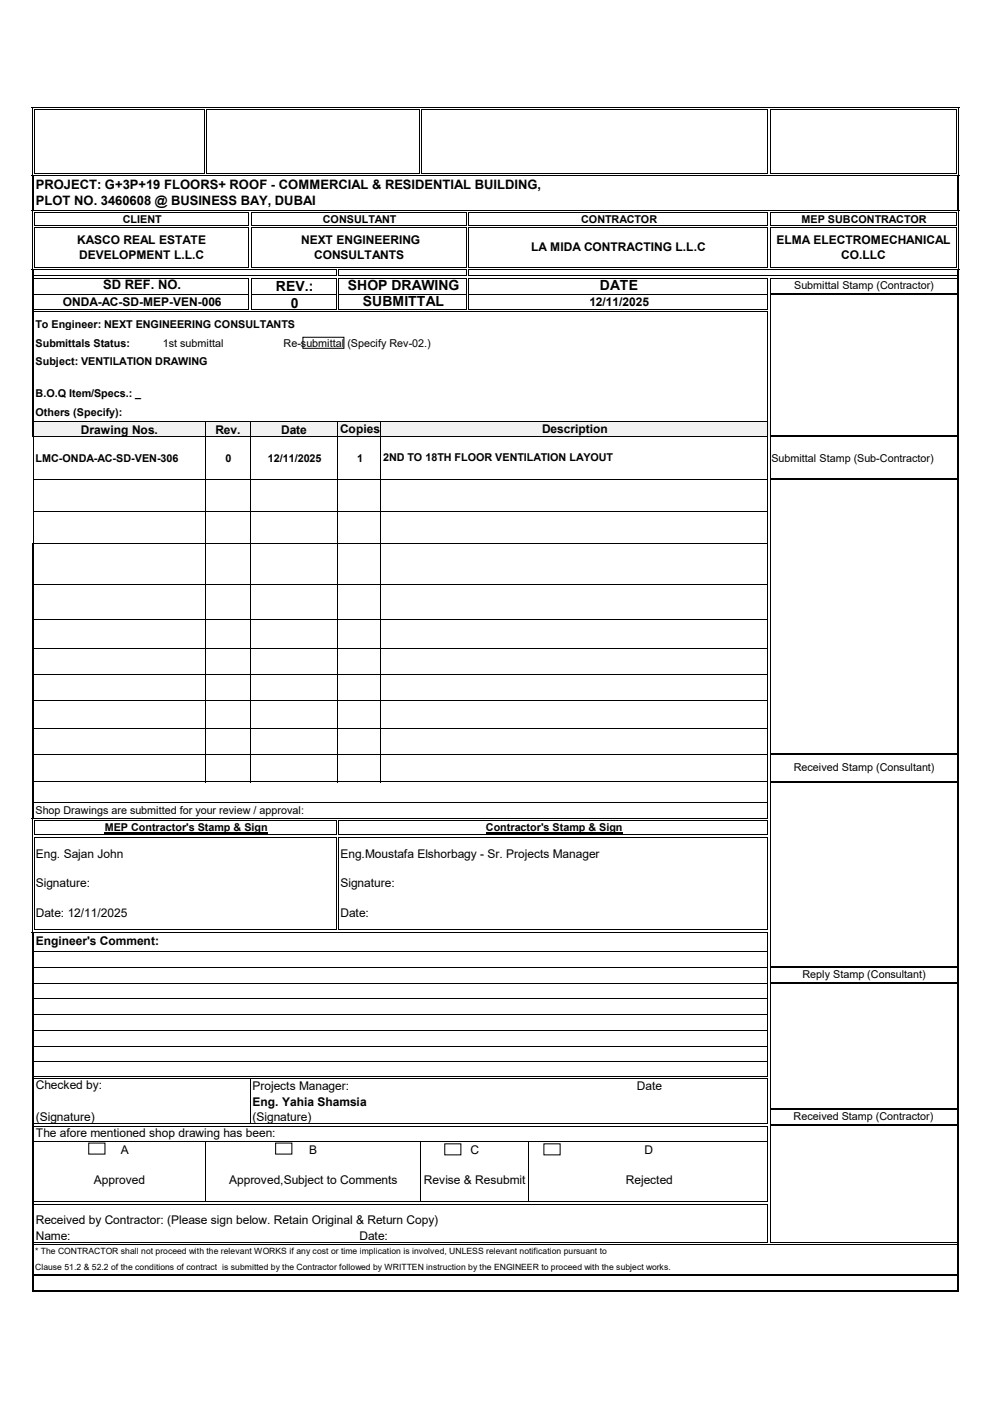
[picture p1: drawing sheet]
<svg xmlns="http://www.w3.org/2000/svg" width="210mm" height="297mm" viewBox="0 0 210 297" stroke-linecap="round" stroke-linejoin="round" font-family="sans-serif">
<defs><g id="words">
<g font-size="3">
<text x="58.5" y="61.6">REV.:</text>
<text x="61.6" y="65.2">0</text>
<text x="73.7" y="61.4">SHOP DRAWING</text>
<text x="76.9" y="64.9">SUBMITTAL</text>
<text x="127.1" y="61.4">DATE</text>
</g>
<g font-size="2.8">
<text x="7.6" y="40">PROJECT: G+3P+19 FLOORS+ ROOF - COMMERCIAL &amp; RESIDENTIAL BUILDING,</text>
<text x="7.6" y="43.5">PLOT NO. 3460608 @ BUSINESS BAY, DUBAI</text>
<text x="21.9" y="61.3">SD REF. NO.</text>
</g>
<g font-size="2.5">
<text x="16.4" y="51.6">KASCO REAL ESTATE</text>
<text x="63.8" y="51.6">NEXT ENGINEERING</text>
<text x="112.6" y="53.3">LA MIDA CONTRACTING L.L.C</text>
<text x="164.5" y="51.6">ELMA ELECTROMECHANICAL</text>
<text x="16.8" y="54.9">DEVELOPMENT L.L.C</text>
<text x="66.5" y="54.9">CONSULTANTS</text>
<text x="178.2" y="54.9">CO.LLC</text>
<text x="13.3" y="64.9">ONDA-AC-SD-MEP-VEN-006</text>
<text x="124.9" y="64.9">12/11/2025</text>
<text x="17.1" y="91.9">Drawing Nos.</text>
<text x="45.6" y="91.9">Rev.</text>
<text x="59.6" y="91.9">Date</text>
<text x="72" y="91.8">Copies</text>
<text x="114.8" y="91.7">Description</text>
<text x="7.6" y="181.8">Eng. Sajan John</text>
<text x="72.1" y="181.8">Eng.Moustafa Elshorbagy - Sr. Projects Manager</text>
<text x="7.6" y="188">Signature:</text>
<text x="72.1" y="188">Signature:</text>
<text x="7.6" y="194.3">Date: 12/11/2025</text>
<text x="72.1" y="194.3">Date:</text>
<text x="7.6" y="200.2">Engineer's Comment:</text>
<text x="7.6" y="230.8">Checked by:</text>
<text x="53.5" y="231">Projects Manager:</text>
<text x="135" y="231">Date</text>
<text x="7.6" y="237.6">(Signature)</text>
<text x="53.5" y="234.4">Eng. Yahia Shamsia</text>
<text x="53.5" y="237.7">(Signature)</text>
<text x="7.6" y="240.9">The afore mentioned shop drawing has been:</text>
<text x="25.6" y="244.6">A</text>
<text x="65.5" y="244.5">B</text>
<text x="99.7" y="244.5">C</text>
<text x="136.6" y="244.6">D</text>
<text x="19.9" y="251">Approved</text>
<text x="48.6" y="251">Approved,Subject to Comments</text>
<text x="89.8" y="251">Revise &amp; Resubmit</text>
<text x="132.6" y="250.9">Rejected</text>
<text x="7.6" y="259.4">Received by Contractor: (Please sign below. Retain Original &amp; Return Copy)</text>
<text x="7.6" y="262.7">Name:</text>
<text x="76.2" y="262.7">Date:</text>
</g>
<g font-size="2.3">
<text x="26" y="47.2">CLIENT</text>
<text x="68.4" y="47.2">CONSULTANT</text>
<text x="123.1" y="47.2">CONTRACTOR</text>
<text x="169.8" y="47.2">MEP SUBCONTRACTOR</text>
<text x="168.3" y="61.2">Submittal Stamp (Contractor)</text>
<text x="7.5" y="69.4">To Engineer: NEXT ENGINEERING CONSULTANTS</text>
<text x="7.5" y="73.5">Submittals Status:</text>
<text x="7.5" y="77.3">Subject: VENTILATION DRAWING</text>
<text x="34.5" y="73.5">1st submittal</text>
<text x="60.1" y="73.5">Re-submittal (Specify Rev-02.)</text>
<text x="7.5" y="84.2">B.O.Q Item/Specs.: _</text>
<text x="7.5" y="88.1">Others (Specify):</text>
<text x="7.5" y="97.8">LMC-ONDA-AC-SD-VEN-306</text>
<text x="47.8" y="97.8">0</text>
<text x="56.7" y="97.8">12/11/2025</text>
<text x="75.6" y="97.8">1</text>
<text x="81.2" y="97.7">2ND TO 18TH FLOOR VENTILATION LAYOUT</text>
<text x="163.4" y="97.8">Submittal Stamp (Sub-Contractor)</text>
<text x="168.2" y="163.4">Received Stamp (Consultant)</text>
<text x="7.5" y="172.5">Shop Drawings are submitted for your review / approval:</text>
<text x="22.2" y="176.1">MEP Contractor's Stamp &amp; Sign</text>
<text x="103" y="176.1">Contractor's Stamp &amp; Sign</text>
<text x="170" y="207.3">Reply Stamp (Consultant)</text>
<text x="168.1" y="237.4">Received Stamp (Contractor)</text>
</g>
<g font-size="1.8">
<text x="7.4" y="265.8">* The CONTRACTOR shall not proceed with the relevant WORKS if any cost or time implication is involved, UNLESS relevant notification pursuant to</text>
<text x="7.4" y="269.1">Clause 51.2 &amp; 52.2 of the conditions of contract is submitted by the Contractor followed by WRITTEN instruction by the ENGINEER to proceed with the subject works.</text>
</g>
</g></defs>
<path d="M7.2 89.3h155.8v3.2h-155.8z" fill="#f2f2f2"/>
<g fill="#fff">
<path d="M7.2 92.5h45.8v9.1h-45.8z"/>
<path d="M7.2 177.2h64.4v20.2h-64.4z"/>
</g>
<path d="M80.6 92.5h82.4v9.1h-82.4z" fill-rule="evenodd" fill="#fff"/>
<path d="M22.2 176.4h34.5M103 176.4h28.9" fill="none" stroke="#000" stroke-width=".25"/>
<g fill="#000">
<path d="M6.7 22.7h.7v.2h-.7zM6.7 22.7h.2v.7h-.2zM6.7 37h.7v.3h-.7zM6.7 36.6h.2v.7h-.2zM7.2 23.2h.2v.2h-.2zM7.2 36.6h.2v.2h-.2zM43.2 23.2h.2v.2h-.2zM43.2 22.7h.7v.2h-.7zM43.2 36.6h.2v.2h-.2zM43.2 37h.7v.3h-.7zM43.7 23.2h.2v.2h-.2zM43.7 36.6h.2v.2h-.2z"/>
<path d="M88.8 23.2h.2v.2h-.2zM88.8 22.7h.7v.2h-.7zM88.8 36.6h.2v.2h-.2zM88.8 37h.7v.3h-.7zM89.3 23.2h.2v.2h-.2zM89.3 36.6h.2v.2h-.2zM162.6 23.2h.2v.2h-.2zM162.6 22.7h.7v.2h-.7zM162.6 36.6h.2v.2h-.2zM162.6 37h.7v.3h-.7zM163.1 23.2h.2v.2h-.2zM163.1 36.6h.2v.2h-.2z"/>
<path d="M202.6 23.2h.2v.2h-.2zM202.6 36.6h.2v.2h-.2zM202.6 22.7h.6v.2h-.6zM202.6 37h.6v.3h-.6zM203 22.7h.2v.7h-.2zM203 36.6h.2v.7h-.2zM6.7 44.5h.7v.2h-.7zM6.7 44.5h.2v.7h-.2zM6.7 47.7h.2v.7h-.2zM6.7 57h.7v.2h-.7zM6.7 56.6h.2v.6h-.2zM7.2 45h.2v.2h-.2z"/>
<path d="M7.2 47.7h.2v.2h-.2zM7.2 48.2h.2v.2h-.2zM7.2 56.6h.2v.2h-.2zM52.6 45h.2v.2h-.2zM52.6 44.5h.7v.2h-.7zM52.6 48.2h.2v.2h-.2zM52.6 47.7h.2v.2h-.2zM52.6 56.6h.2v.2h-.2zM52.6 57h.7v.2h-.7zM52.6 58.8h.2v.3h-.2zM52.6 58.4h.7v.2h-.7zM53.1 45h.2v.2h-.2z"/>
<path d="M53.1 47.7h.2v.2h-.2zM53.1 48.2h.2v.2h-.2zM53.1 56.6h.2v.2h-.2zM53.1 58.8h.2v.3h-.2zM71.2 57h.3v.2h-.3zM71.2 56.6h.7v.2h-.7zM71.2 58.8h.3v.3h-.3zM71.2 58.4h.3v.2h-.3zM71.2 57.2h.3v1.2h-.3zM71.7 57h.2v.2h-.2zM71.7 58.4h.2v.2h-.2zM71.7 58.8h.2v.3h-.2z"/>
<path d="M71.7 57.2h.2v1.2h-.2zM98.8 45h.2v.2h-.2zM98.8 44.5h.6v.2h-.6zM98.8 48.2h.2v.2h-.2zM98.8 47.7h.2v.2h-.2zM98.8 57h.2v.2h-.2zM98.8 56.6h.2v.2h-.2zM98.8 58.8h.2v.3h-.2zM98.8 58.4h.2v.2h-.2zM98.8 57.2h.2v1.2h-.2zM99.2 45h.2v.2h-.2zM99.2 47.7h.2v.2h-.2z"/>
<path d="M99.2 48.2h.2v.2h-.2zM99.2 56.6h.2v.2h-.2zM99.2 57h.2v.2h-.2zM99.2 58.4h.2v.2h-.2zM99.2 58.8h.2v.3h-.2zM99.2 57.2h.2v1.2h-.2zM162.6 45h.2v.2h-.2zM162.6 44.5h.7v.2h-.7zM162.6 48.2h.2v.2h-.2zM162.6 47.7h.2v.2h-.2zM162.6 56.6h.2v.2h-.2zM162.6 57h.7v.2h-.7z"/>
<path d="M162.6 58.8h.2v.3h-.2zM162.6 58.4h.7v.2h-.7zM163.1 45h.2v.2h-.2zM163.1 47.7h.2v.2h-.2zM163.1 48.2h.2v.2h-.2zM163.1 56.6h.2v.2h-.2zM163.1 58.8h.2v.3h-.2zM202.6 45h.2v.2h-.2zM202.6 47.7h.2v.2h-.2zM202.6 48.2h.2v.2h-.2zM202.6 56.6h.2v.2h-.2zM202.6 44.5h.6v.2h-.6z"/>
<path d="M202.6 57h.6v.2h-.6zM203 44.5h.2v.7h-.2zM203 47.7h.2v.7h-.2zM203 56.6h.2v.6h-.2zM52.6 65.5h.2v.2h-.2zM52.6 66h.7v.2h-.7zM53.1 65.5h.2v.2h-.2zM71.2 65.5h.3v.2h-.3zM71.2 66h.7v.2h-.7zM71.7 65.5h.2v.2h-.2zM98.8 65.5h.2v.2h-.2zM98.8 66h.6v.2h-.6z"/>
<path d="M99.2 65.5h.2v.2h-.2zM162.6 65.5h.2v.2h-.2zM162.6 66h.2v.2h-.2zM163.1 65.5h.2v.7h-.2zM6.7 173.3h.7v.2h-.7zM6.7 173.3h.2v.7h-.2zM6.7 176.8h.2v.7h-.2zM7.2 173.8h.2v.2h-.2zM7.2 176.8h.2v.2h-.2zM7.2 177.3h.2v.2h-.2zM71.2 173.8h.3v.2h-.3zM71.2 173.3h.7v.2h-.7z"/>
<path d="M71.2 177.3h.3v.2h-.3zM71.2 176.8h.3v.2h-.3zM71.7 173.8h.2v.2h-.2zM71.7 176.8h.2v.2h-.2zM71.7 177.3h.2v.2h-.2zM162.6 173.3h.2v.2h-.2zM162.6 173.8h.2v.2h-.2zM162.6 176.8h.2v.2h-.2zM162.6 177.3h.2v.2h-.2zM163.1 173.3h.2v.7h-.2zM163.1 176.8h.2v.7h-.2zM6.7 197.4h.7v.3h-.7z"/>
<path d="M6.7 197h.2v.7h-.2zM7.2 197h.2v.2h-.2zM71.2 197h.3v.2h-.3zM71.2 197.4h.7v.3h-.7zM71.7 197h.2v.2h-.2zM162.6 197h.2v.2h-.2zM162.6 197.4h.2v.3h-.2zM163.1 197h.2v.7h-.2zM162.6 228h.2v.3h-.2zM162.6 228.5h.2v.2h-.2zM162.6 238.1h.2v.2h-.2zM162.6 238.5h.2v.3h-.2z"/>
<path d="M163.1 228h.2v.7h-.2zM163.1 238.1h.2v.7h-.2zM162.6 254.6h.2v.2h-.2zM162.6 255.1h.2v.2h-.2zM163.1 254.6h.2v.7h-.2zM162.6 263.1h.2v.3h-.2zM162.6 263.6h.7v.2h-.7zM163.1 263.1h.2v.3h-.2z"/>
</g>
<g fill="none" stroke="#000" stroke-width=".21">
<path d="M6.8 23.4v13.2M7.3 23.4v13.2M7.4 22.8h35.8M7.4 23.3h35.8M7.4 36.7h35.8M7.4 37.1h35.8M43.3 23.4v13.2M43.8 23.4v13.2M43.9 22.8h44.9M43.9 23.3h44.9M43.9 36.7h44.9M43.9 37.1h44.9"/>
<path d="M88.9 23.4v13.2M89.4 23.4v13.2M89.5 22.8h73.1M89.5 23.3h73.1M89.5 36.7h73.1M89.5 37.1h73.1M162.7 23.4v13.2M163.2 23.4v13.2M163.3 22.8h39.3M163.3 23.3h39.3M163.3 36.7h39.3M163.3 37.1h39.3"/>
<path d="M202.7 23.4v13.2M203.1 23.4v13.2M6.8 45.2v2.5M6.8 48.4v8.2M7.2 58.5h45.4M7.2 58.9h45.4M7.3 45.2v2.5M7.3 48.4v8.2M7.4 44.6h45.2M7.4 45.1h45.2M7.4 47.8h45.2M7.4 48.3h45.2"/>
<path d="M7.4 56.7h45.2M7.4 57.1h45.2M52.7 45.2v2.5M52.7 48.4v8.2M52.7 59.1v6.4M53.2 45.2v2.5M53.2 48.4v8.2M53.2 59.1v6.4M53.3 44.6h45.5M53.3 45.1h45.5M53.3 47.8h45.5M53.3 48.3h45.5"/>
<path d="M53.3 56.7h17.9M53.3 57.1h17.9M53.3 58.5h17.9M53.3 58.9h17.9M71.4 59.1v6.4M71.8 59.1v6.4M71.9 56.7h26.9M71.9 57.1h26.9M71.9 58.5h26.9M71.9 58.9h26.9M98.9 45.2v2.5M98.9 48.4v8.2"/>
<path d="M98.9 59.1v6.4M99.3 45.2v2.5M99.3 48.4v8.2M99.3 59.1v6.4M99.4 44.6h63.2M99.4 45.1h63.2M99.4 47.8h63.2M99.4 48.3h63.2M99.4 56.7h63.2M99.4 57.1h63.2M99.4 58.5h63.2M99.4 58.9h63.2"/>
<path d="M162.7 45.2v2.5M162.7 48.4v8.2M162.7 59.1v6.4M163.2 45.2v2.5M163.2 48.4v8.2M163.2 59.1v6.4M163.3 44.6h39.3M163.3 45.1h39.3M163.3 47.8h39.3M163.3 48.3h39.3M163.3 56.7h39.3M163.3 57.1h39.3"/>
<path d="M163.3 58.5h39.4M163.3 58.9h39.4M202.7 45.2v2.5M202.7 48.4v8.2M203.1 45.2v2.5M203.1 48.4v8.2M7.2 62.4h45.4M7.2 65.6h45.4M7.2 66.1h45.4M53.3 62.4h17.9M53.3 65.6h17.9M53.3 66.1h17.9"/>
<path d="M64.2 71.5h8.7v2.3h-8.7zM71.9 62.4h26.9M71.9 65.6h26.9M71.9 66.1h26.9M99.4 62.4h63.2M99.4 65.6h63.2M99.4 66.1h63.2M162.7 66.2v107.1M163.2 66.2v107.1M7 92.6v22.5M7.2 92.5h155.4M7.2 89.3h155.4"/>
<path d="M43.6 89.4v76.4M53 89.4v76.4M71.6 89.4v76.4M80.7 89.4v76.4M7.2 101.5h155.4M7.2 108.3h155.4M7.2 115.2h155.4M7.2 123.8h155.4M7.2 131.3h155.4M7.2 137.3h155.4M7.2 159.9h155.4M7.2 142.9h155.4"/>
<path d="M7.2 148.5h155.4M7.2 154.4h155.4M6.8 174v2.8M6.8 177.5v19.5M7.2 165.7h155.4M7.2 170.2h155.4M7.3 174v2.8M7.3 177.5v19.5M7.4 173.4h63.8M7.4 173.9h63.8M7.4 176.9h63.8M7.4 177.4h63.8"/>
<path d="M71.4 174v2.8M71.4 177.5v19.5M71.8 174v2.8M71.8 177.5v19.5M71.9 173.4h90.7M71.9 173.9h90.7M71.9 176.9h90.7M71.9 177.4h90.7M162.7 174v2.8M162.7 177.5v19.5M163.2 174v2.8M163.2 177.5v19.5"/>
<path d="M7.4 197.1h63.8M7.4 197.5h63.8M71.9 197.1h90.7M71.9 197.5h90.7M162.7 197.7v30.3M163.2 197.7v30.3M7.2 205h155.4M7.2 208.3h155.4M7.2 201.7h155.4M7.2 211.7h155.4M7.2 215h155.4M7.2 218.4h155.4"/>
<path d="M7.2 238.2h155.4M7.2 238.7h155.4M7.2 221.7h155.4M7.2 225.1h155.4M7.2 228.2h155.4M7.2 228.6h155.4M53 228.7v9.4M162.7 228.7v9.4M162.7 238.8v15.8M163.2 228.7v9.4M163.2 238.8v15.8M7.2 242h155.4"/>
<path d="M7.2 254.7h155.4M7.2 255.2h155.4M18.8 242.3h3.4v2.3h-3.4zM43.6 242.1v12.5M58.4 242.3h3.4v2.3h-3.4zM89.2 242.1v12.5M94.2 242.4h3.5v2.4h-3.5zM112 242.1v12.5M115.2 242.4h3.5v2.4h-3.5zM162.7 255.3v7.8M163.2 255.3v7.8M7.2 263.2h155.4"/>
<path d="M7.2 263.7h155.4M163.3 263.2h39.4M163.3 263.7h39.4"/>
</g>
<g fill="none" stroke="#000" stroke-width=".42">
<path d="M7 37.3v7.2M202.9 37.3v7.2M7 57.2v35.4M202.9 57.2v216.5M163.3 62.4h39.8M163.3 92.5h39.8M7 115.1v58.2M163.3 101.5h39.8M163.3 159.8h39.8M163.3 165.7h39.8M7 197.7v76M163.3 205h39.8"/>
<path d="M163.3 208.3h39.8M163.3 235.1h39.8M163.3 238.4h39.8M7.2 270.2h195.9M7.2 273.5h195.9"/>
</g>
<use href="#words"/>
</svg>
